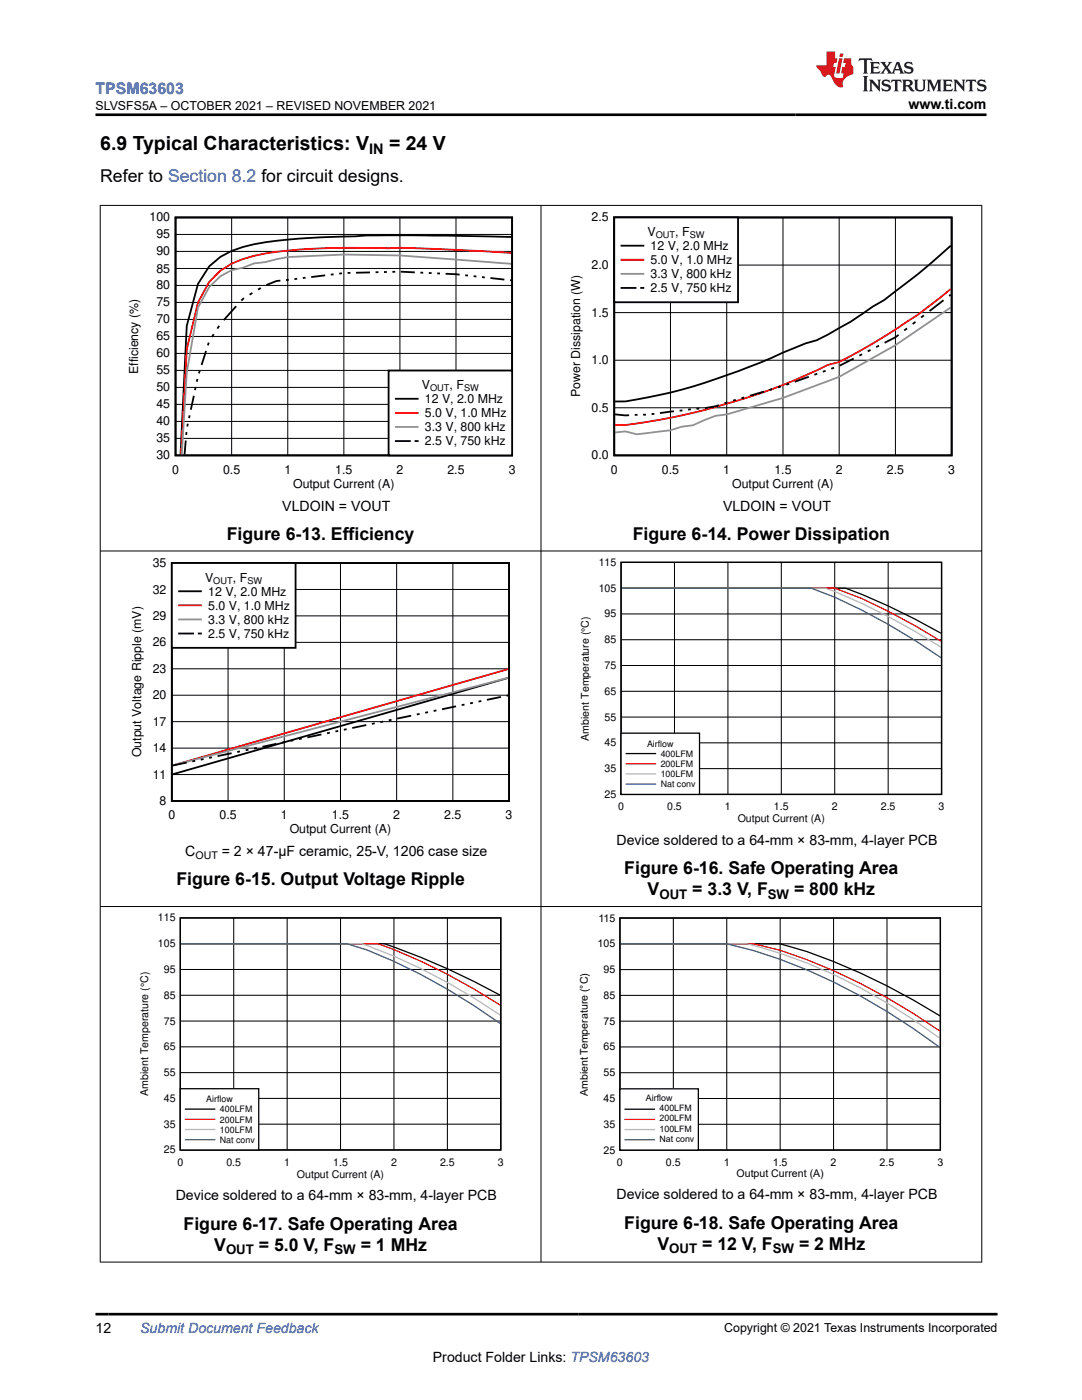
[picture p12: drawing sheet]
<svg xmlns="http://www.w3.org/2000/svg" width="216mm" height="279mm" viewBox="0 0 216 279" stroke-linecap="round" stroke-linejoin="round" font-family="sans-serif">
<defs><g id="words">
<g font-size="3.9">
<text x="20" y="29.9">6.9 Typical Characteristics: V</text>
<text x="77.6" y="29.9">= 24 V</text>
</g>
<g font-size="3.5">
<text x="20" y="36.4">Refer to Section 8.2 for circuit designs.</text>
<text x="45.3" y="107.7">Figure 6-13. Efficiency</text>
<text x="126.2" y="107.7">Figure 6-14. Power Dissipation</text>
<text x="35.2" y="176.7">Figure 6-15. Output Voltage Ripple</text>
<text x="124.6" y="174.5">Figure 6-16. Safe Operating Area</text>
<text x="129.2" y="178.7">V</text>
<text x="138.1" y="178.7">= 3.3 V, F</text>
<text x="158.5" y="178.7">= 800 kHz</text>
<text x="36.6" y="245.4">Figure 6-17. Safe Operating Area</text>
<text x="124.6" y="245.2">Figure 6-18. Safe Operating Area</text>
<text x="42.7" y="249.7">V</text>
<text x="51.7" y="249.7">= 5.0 V, F</text>
<text x="72" y="249.7">= 1 MHz</text>
<text x="131.2" y="249.4">V</text>
<text x="140.1" y="249.4">= 12 V, F</text>
<text x="159.4" y="249.4">= 2 MHz</text>
</g>
<text font-size="3.2" fill="#00f" x="19" y="18.7">TPSM63603</text>
<text font-size="2.9" x="73.6" y="30.7">IN</text>
<g font-size="2.8">
<text x="181.3" y="21.8">www.ti.com</text>
<text x="56.3" y="101.9">VLDOIN = VOUT</text>
<text x="144.3" y="101.9">VLDOIN = VOUT</text>
<text x="37" y="170.9">C</text>
<text x="44.3" y="170.9">= 2 × 47-µF ceramic, 25-V, 1206 case size</text>
<text x="123" y="168.6">Device soldered to a 64-mm × 83-mm, 4-layer PCB</text>
<text x="35.1" y="239.6">Device soldered to a 64-mm × 83-mm, 4-layer PCB</text>
<text x="123" y="239.3">Device soldered to a 64-mm × 83-mm, 4-layer PCB</text>
<text x="19" y="266.1">12</text>
<text x="86.4" y="271.7">Product Folder Links: TPSM63603</text>
</g>
<text font-size="2.8" fill="#00f" x="28" y="266.1">Submit Document Feedback</text>
<g font-size="2.6">
<text x="131.6" y="179.4">OUT</text>
<text x="153.2" y="179.4">SW</text>
<text x="45.1" y="250.4">OUT</text>
<text x="66.7" y="250.4">SW</text>
<text x="133.5" y="250.1">OUT</text>
<text x="154.2" y="250.1">SW</text>
</g>
<g font-size="2.5">
<text x="19" y="21.9">SLVSFS5A – OCTOBER 2021 – REVISED NOVEMBER 2021</text>
<text x="29.8" y="44.2">100</text>
<text x="31.2" y="47.6">95</text>
<text x="118" y="44.2">2.5</text>
<text x="129.2" y="47.1">V</text>
<text x="134.8" y="47.1">, F</text>
<text x="31.2" y="51">90</text>
<text x="118" y="53.7">2.0</text>
<text x="129.8" y="49.9">12 V, 2.0 MHz</text>
<text x="129.8" y="52.7">5.0 V, 1.0 MHz</text>
<text x="31.2" y="57.8">80</text>
<text x="31.2" y="54.4">85</text>
<text x="129.8" y="55.5">3.3 V, 800 kHz</text>
<text x="129.8" y="58.3">2.5 V, 750 kHz</text>
<text x="31.2" y="64.6">70</text>
<text x="31.2" y="61.2">75</text>
<text x="118" y="63.2">1.5</text>
<text x="31.2" y="71.3">60</text>
<text x="31.2" y="68">65</text>
<text x="27.6" y="74.7" transform="rotate(-90 27.6 74.7)">Efficiency (%)</text>
<text x="31.2" y="74.7">55</text>
<text x="84.2" y="77.7">V</text>
<text x="89.7" y="77.7">, F</text>
<text x="118" y="72.7">1.0</text>
<text x="31.2" y="81.5">45</text>
<text x="31.2" y="78.1">50</text>
<text x="84.8" y="80.5">12 V, 2.0 MHz</text>
<text x="84.8" y="83.3">5.0 V, 1.0 MHz</text>
<text x="115.7" y="79.3" transform="rotate(-90 115.7 79.3)">Power Dissipation (W)</text>
<text x="118" y="82.2">0.5</text>
<text x="31.2" y="88.3">35</text>
<text x="31.2" y="84.9">40</text>
<text x="84.8" y="86.1">3.3 V, 800 kHz</text>
<text x="84.8" y="88.9">2.5 V, 750 kHz</text>
<text x="31.2" y="91.7">30</text>
<text x="34.3" y="94.5">0</text>
<text x="44.5" y="94.5">0.5</text>
<text x="56.7" y="94.5">1</text>
<text x="66.9" y="94.5">1.5</text>
<text x="79.1" y="94.5">2</text>
<text x="89.3" y="94.5">2.5</text>
<text x="101.5" y="94.5">3</text>
<text x="118" y="91.7">0.0</text>
<text x="121.9" y="94.5">0</text>
<text x="132.1" y="94.5">0.5</text>
<text x="144.3" y="94.5">1</text>
<text x="154.5" y="94.5">1.5</text>
<text x="166.8" y="94.5">2</text>
<text x="177" y="94.5">2.5</text>
<text x="189.2" y="94.5">3</text>
<text x="58.5" y="97.3">Output Current (A)</text>
<text x="146.1" y="97.3">Output Current (A)</text>
<text x="30.5" y="113.2">35</text>
<text x="30.5" y="118.4">32</text>
<text x="40.9" y="116.1">V</text>
<text x="41.5" y="118.9">12 V, 2.0 MHz</text>
<text x="46.5" y="116.1">, F</text>
<text x="30.5" y="123.7">29</text>
<text x="41.5" y="121.7">5.0 V, 1.0 MHz</text>
<text x="41.5" y="124.5">3.3 V, 800 kHz</text>
<text x="30.5" y="129">26</text>
<text x="41.5" y="127.3">2.5 V, 750 kHz</text>
<text x="30.5" y="134.3">23</text>
<text x="30.5" y="139.6">20</text>
<text x="30.5" y="144.8">17</text>
<text x="28.2" y="151.1" transform="rotate(-90 28.2 151.1)">Output Voltage Ripple (mV)</text>
<text x="30.5" y="155.4">11</text>
<text x="30.5" y="150.1">14</text>
<text x="31.8" y="160.7">8</text>
<text x="33.6" y="163.5">0</text>
<text x="43.8" y="163.5">0.5</text>
<text x="56" y="163.5">1</text>
<text x="57.8" y="166.3">Output Current (A)</text>
<text x="66.2" y="163.5">1.5</text>
<text x="78.5" y="163.5">2</text>
<text x="88.7" y="163.5">2.5</text>
<text x="100.9" y="163.5">3</text>
<text x="144.5" y="265.8">Copyright © 2021 Texas Instruments Incorporated</text>
</g>
<g font-size="2.1">
<text x="119.5" y="112.9">115</text>
<text x="119.5" y="118.1">105</text>
<text x="120.6" y="123.2">95</text>
<text x="120.6" y="128.4">85</text>
<text x="120.6" y="133.5">75</text>
<text x="120.6" y="143.8">55</text>
<text x="120.6" y="138.7">65</text>
<text x="117.5" y="147.8" transform="rotate(-90 117.5 147.8)">Ambient Temperature (°C)</text>
<text x="120.6" y="149">45</text>
<text x="120.6" y="154.1">35</text>
<text x="120.6" y="159.2">25</text>
<text x="123.3" y="161.7">0</text>
<text x="133.1" y="161.7">0.5</text>
<text x="144.7" y="161.7">1</text>
<text x="154.4" y="161.7">1.5</text>
<text x="166" y="161.7">2</text>
<text x="175.8" y="161.7">2.5</text>
<text x="187.3" y="161.7">3</text>
<text x="147.2" y="164.1">Output Current (A)</text>
<text x="39" y="171.4">OUT</text>
<text x="31.5" y="183.9">115</text>
<text x="119.4" y="183.9">115</text>
<text x="31.5" y="189">105</text>
<text x="119.2" y="189.1">105</text>
<text x="32.7" y="194.2">95</text>
<text x="120.4" y="194.2">95</text>
<text x="32.7" y="199.3">85</text>
<text x="120.4" y="199.3">85</text>
<text x="32.7" y="209.6">65</text>
<text x="32.7" y="204.5">75</text>
<text x="120.4" y="209.6">65</text>
<text x="120.4" y="204.5">75</text>
<text x="32.7" y="214.8">55</text>
<text x="120.4" y="214.8">55</text>
<text x="29.6" y="218.8" transform="rotate(-90 29.6 218.8)">Ambient Temperature (°C)</text>
<text x="32.7" y="219.9">45</text>
<text x="117.3" y="218.8" transform="rotate(-90 117.3 218.8)">Ambient Temperature (°C)</text>
<text x="120.4" y="219.9">45</text>
<text x="32.7" y="225.1">35</text>
<text x="120.4" y="225.1">35</text>
<text x="32.7" y="230.2">25</text>
<text x="35.4" y="232.6">0</text>
<text x="45.2" y="232.6">0.5</text>
<text x="56.7" y="232.6">1</text>
<text x="66.5" y="232.6">1.5</text>
<text x="78" y="232.6">2</text>
<text x="87.8" y="232.6">2.5</text>
<text x="99.3" y="232.6">3</text>
<text x="120.4" y="230.2">25</text>
<text x="123.1" y="232.7">0</text>
<text x="132.9" y="232.7">0.5</text>
<text x="144.4" y="232.7">1</text>
<text x="154.2" y="232.7">1.5</text>
<text x="165.7" y="232.7">2</text>
<text x="175.5" y="232.7">2.5</text>
<text x="187.1" y="232.7">3</text>
<text x="59.3" y="235.1">Output Current (A)</text>
<text x="147" y="234.8">Output Current (A)</text>
</g>
<g font-size="1.8">
<text x="130.8" y="47.5">OUT</text>
<text x="137.6" y="47.5">SW</text>
<text x="85.8" y="78.1">OUT</text>
<text x="92.6" y="78.1">SW</text>
<text x="42.6" y="116.5">OUT</text>
<text x="49.4" y="116.5">SW</text>
<text x="129.1" y="149">Airflow</text>
<text x="131.8" y="151">400LFM</text>
<text x="131.8" y="153.1">200LFM</text>
<text x="131.8" y="155.1">100LFM</text>
<text x="131.8" y="157.1">Nat conv</text>
<text x="41.2" y="220">Airflow</text>
<text x="43.9" y="222">400LFM</text>
<text x="128.9" y="219.7">Airflow</text>
<text x="131.6" y="221.8">400LFM</text>
<text x="43.9" y="224">200LFM</text>
<text x="43.9" y="226.1">100LFM</text>
<text x="131.6" y="223.8">200LFM</text>
<text x="131.6" y="225.8">100LFM</text>
<text x="131.6" y="227.9">Nat conv</text>
<text x="43.9" y="228.1">Nat conv</text>
</g>
</g></defs>
<g fill="none" stroke="#000" stroke-width=".36">
<path d="M35 43.4h67.2v47.5h-67.2zM48.7 59.5l-.5 .5M50.4 58.5l-.6 .3M52 57.5l-.5 .3M56 56l-.8 .1-2 .8M57.6 55.8l-.5 .1M59.3 55.6l-.6 .1M61 55.4l-.6 .1M64.9 54.9l-2.8 .4M66.6 54.7l-.6 .1M68.2 54.5l-.5 .1M69.9 54.5h-.5"/>
<path d="M73.8 54.4h-2.8M75.5 54.3h-.6M77.2 54.3h-.6M78.9 54.2l-.6 .1M80 54.2l2.8 .2M83.9 54.4h.5M85.6 54.5h.5M87.2 54.6h.6M88.9 54.6l2.8 .2M92.8 54.9l.6 .1M94.5 55.1l.6 .1M96.2 55.3l.5 .1"/>
<path d="M97.9 55.5l2.7 .3M101.8 55.9h.2M102 47.3l-2-.1a400.7 400.7 0 0 0-42.6 .6 42 42 0 0 0-11.2 2.3l-2.2 1.2-2.3 1.9-2.2 3.5-2.2 8.3-1.3 25.7M38.7 79l-.6 2.8M39 77.3l-.1 .6M39.4 75.6l-.1 .6M39.9 74l-.2 .5M41.1 70l-.9 2.8M41.7 68.4l-.2 .5M42.6 66.7l-.3 .6M43.7 65l-.3 .6M47.1 61.1l-2.5 2.8"/>
<path d="M37.1 87.9l-.3 2.8M37.2 86.2v.6M37.5 84.6l-.1 .5M37.8 82.9l-.1 .5"/>
</g>
<g fill="none" stroke="#000" stroke-width=".2">
<path d="M35 57h67.2M35 53.6h67.2M35 50.2h67.2M35 46.8h67.2M46.2 43.4v47.5M57.4 43.4v47.5M68.6 43.4v47.5M79.8 43.4v47.5M91 43.4v47.5M35 77.3h67.2M35 73.9h67.2M35 70.5h67.2"/>
<path d="M35 67.1h67.2M35 63.7h67.2M35 60.4h67.2M35 87.5h67.2M35 84.1h67.2M35 80.7h67.2"/>
</g>
<path d="M102 50.5a346.1 346.1 0 0 0-42.3-.7 38.6 38.6 0 0 0-13.5 2.8l-2.2 1.4-2.3 2.3-2.2 4.1-2.2 9.4-1.2 20.9" fill="none" stroke="#f00" stroke-width=".36"/>
<path d="M102 52.7l-22.2-1.7-11.2-.2-11.2 .5-4.5 1-2.2 .3-2.2 .8-2.3 .5-2.2 1.2-2.3 2.2-2.2 4.1-2.2 13-1 16.3" fill="none" stroke="#919191" stroke-width=".36"/>
<path d="M77.5 74h24.7v16.9h-24.7z" fill-rule="evenodd" fill="#fff"/>
<g fill="none" stroke="#000" stroke-width=".36">
<path d="M122.6 43.4h67.3v47.5h-67.3zM188.3 59.9l-2.8 2.2M189.7 49l-2 1.9a138.2 138.2 0 0 1-11.3 9l-2.2 1.3a65.7 65.7 0 0 1-11.2 6.7 63.2 63.2 0 0 0-9 3.5 121 121 0 0 1-29.2 8.7h-2.1M189.7 58.8l-.3 .3M77.5 74h24.7v16.9h-24.7zM79 79.6h4.3M146.8 79.8l-.5 .2M148.5 79.3l-.6 .2M152.4 78.2l-2.8 .8M154.1 77.7l-.6 .1M155.8 77.2l-.6 .1M157.5 76.6l-.6 .2"/>
<path d="M161.4 75.2l-2.8 1M163.1 74.6l-.6 .2M164.7 74l-.5 .2M166.4 73.4l-.5 .2M170.3 71.6l-2.8 1.4M172 70.7l-.5 .3M173.7 69.8l-.6 .3M175.4 69l-.6 .3M179.3 66.8l-.6 .5-2.2 1.1M181 65.5l-.6 .5M182.7 64.2l-.6 .5M184.4 62.9l-.6 .5"/>
<path d="M79 88h2.8M82.9 88h.4M122.7 82.7l2.8 .2M127.2 82.8h-.5M128.9 82.8h-.6M130.6 82.6l-.6 .1M134.5 82.1l-2.8 .3M136.2 81.9l-.6 .1M137.9 81.7l-.6 .1M139.5 81.5l-.5 .1M143.5 80.9l-2.8 .6M145.1 80.3l-.5 .2"/>
</g>
<path d="M189.7 57.7a112.1 112.1 0 0 1-11 8.1l-4.5 2.7-4.5 2.6-2.3 1.1-2.2 .6a133.5 133.5 0 0 1-40.4 12h-2.1M79 82.4h4.3" fill="none" stroke="#f00" stroke-width=".36"/>
<path d="M189.7 61.4l-11 7.5-11.3 6.3-11.2 4.2-11.2 3.3-2.2 .3-4.5 1.9-2.3 .3-2.2 .7-6.7 .8-2.3-.6-2.1 .2M79 85.2h4.3" fill="none" stroke="#919191" stroke-width=".36"/>
<path d="M122.6 52.9h67.3M133.8 43.4v47.5M145 43.4v47.5M156.2 43.4v47.5M167.4 43.4v47.5M178.7 43.4v47.5M122.6 71.9h67.3M122.6 62.4h67.3M122.6 81.4h67.3" fill="none" stroke="#000" stroke-width=".2"/>
<path d="M122.6 43.4h24.7v16.9h-24.7z" fill-rule="evenodd" fill="#fff"/>
<g fill="none" stroke="#000" stroke-width=".36">
<path d="M122.6 43.4h24.7v16.9h-24.7zM124 49h4.4M124 57.5h2.8M127.9 57.5h.5M34.3 112.4h67.3v47.5h-67.3zM96 139.9l-.5 .1M100 139.1l-2.8 .6M101.4 135.3l-66.9 19.2M101.4 138.8l-.3 .1M37.3 152.2l-2.8 .6M38.9 151.8l-.5 .2M40.6 151.5l-.5 .1"/>
<path d="M42.3 151.1l-.6 .1M46.2 150.3l-2.8 .6M47.9 150l-.6 .1M49.6 149.6l-.6 .1M51.3 149.3l-.6 .1M55.2 148.4l-2.8 .6M56.9 148.1l-.6 .1M58.5 147.7l-.5 .2M60.2 147.4l-.5 .1M64.1 146.6l-2.8 .6M65.8 146.2l-.6 .1M67.5 145.9l-.6 .1"/>
<path d="M69.2 145.5l-.6 .1M73.1 144.7l-2.8 .6M74.8 144.3l-.6 .2M76.4 144l-.5 .1M78.1 143.7l-.5 .1M82 142.8l-2.8 .6M83.7 142.5l-.5 .1M85.4 142.1l-.6 .1M87.1 141.8l-.6 .1M91 141l-2.8 .5M92.7 140.6l-.6 .1M94.4 140.3l-.6 .1"/>
</g>
<path d="M124 51.8h4.4M101.4 133.5l-66.9 19.3" fill="none" stroke="#f00" stroke-width=".36"/>
<path d="M124 54.7h4.4M101.4 135.3l-66.9 17.5" fill="none" stroke="#919191" stroke-width=".36"/>
<g fill="none" stroke="#000" stroke-width=".2">
<path d="M34.3 117.6h67.3M45.5 112.4v47.5M56.7 112.4v47.5M67.9 112.4v47.5M79.1 112.4v47.5M90.4 112.4v47.5M34.3 138.7h67.3M34.3 133.5h67.3M34.3 128.2h67.3M34.3 122.9h67.3M34.3 154.6h67.3M34.3 149.3h67.3"/>
<path d="M34.3 144h67.3"/>
</g>
<path d="M34.3 112.4h24.7v16.9h-24.7z" fill-rule="evenodd" fill="#fff"/>
<path d="M34.3 112.4h24.7v16.9h-24.7zM35.7 118h4.4M35.7 126.4h2.8M39.7 126.4h.4" fill="none" stroke="#000" stroke-width=".36"/>
<path d="M35.7 120.8h4.4" fill="none" stroke="#f00" stroke-width=".36"/>
<path d="M35.7 123.6h4.4" fill="none" stroke="#919191" stroke-width=".36"/>
<path d="M123.9 112.2h64v46.3h-64zM124 117.4h44.7a126.7 126.7 0 0 1 19.1 9" fill="none" stroke="#000" stroke-width=".26"/>
<g fill="none" stroke="#000" stroke-width=".21">
<path d="M123.9 117.4h64M134.6 112.2v46.3M145.2 112.2v46.3M155.9 112.2v46.3M166.6 112.2v46.3M177.2 112.2v46.3M123.9 138h64M123.9 132.8h64M123.9 127.7h64M123.9 122.5h64M123.9 153.4h64M123.9 148.3h64"/>
<path d="M123.9 143.1h64"/>
</g>
<path d="M124 117.4h42.6a109.6 109.6 0 0 1 21.2 10.6" fill="none" stroke="#f00" stroke-width=".26"/>
<path d="M124 117.4h40.6a116.4 116.4 0 0 1 23.2 11.8" fill="none" stroke="#b8b8b8" stroke-width=".26"/>
<path d="M124 117.4h37.9a112 112 0 0 1 25.9 13.8" fill="none" stroke="#295c75" stroke-width=".26"/>
<path d="M123.9 146.3h15.7v12.2h-15.7z" fill-rule="evenodd" fill="#fff"/>
<path d="M123.9 146.3h15.7v12.2h-15.7zM125 150.4h5.8M36 183.2h63.9v46.3h-63.9zM36.1 188.3h40.6a145 145 0 0 1 23.1 10.3" fill="none" stroke="#000" stroke-width=".26"/>
<path d="M125 152.4h5.8M36.1 188.3h39.3a116.6 116.6 0 0 1 24.4 12.3" fill="none" stroke="#f00" stroke-width=".26"/>
<path d="M125 154.5h5.8M36.1 188.3h36.1a119.2 119.2 0 0 1 27.6 14.3" fill="none" stroke="#b8b8b8" stroke-width=".26"/>
<path d="M125 156.5h5.8M36.1 188.3h33.1l4.1 1.3a121.1 121.1 0 0 1 26.5 14.7" fill="none" stroke="#295c75" stroke-width=".26"/>
<g fill="none" stroke="#000" stroke-width=".21">
<path d="M36 198.6h63.9M36 193.5h63.9M36 188.3h63.9M46.6 183.2v46.3M57.3 183.2v46.3M68 183.2v46.3M78.6 183.2v46.3M89.3 183.2v46.3M36 219.2h63.9M36 214.1h63.9M36 208.9h63.9M36 203.8h63.9"/>
<path d="M36 224.4h63.9"/>
</g>
<path d="M36 217.3h15.6v12.2h-15.6z" fill-rule="evenodd" fill="#fff"/>
<path d="M36 217.3h15.6v12.2h-15.6zM37 221.3h5.9" fill="none" stroke="#000" stroke-width=".26"/>
<path d="M37 223.4h5.9" fill="none" stroke="#f00" stroke-width=".26"/>
<path d="M37 225.4h5.9" fill="none" stroke="#b8b8b8" stroke-width=".26"/>
<path d="M37 227.4h5.9" fill="none" stroke="#295c75" stroke-width=".26"/>
<path d="M123.7 183.2h63.9v46.3h-63.9zM123.8 188.4h31.9a112 112 0 0 1 26.6 11.2l5.2 3.1" fill="none" stroke="#000" stroke-width=".25"/>
<g fill="none" stroke="#000" stroke-width=".2">
<path d="M123.7 198.6h63.9M123.7 193.5h63.9M123.7 188.4h63.9M134.4 183.2v46.3M145 183.2v46.3M155.7 183.2v46.3M166.3 183.2v46.3M177 183.2v46.3M123.7 219.2h63.9M123.7 214.1h63.9M123.7 208.9h63.9M123.7 203.8h63.9"/>
<path d="M123.7 224.4h63.9"/>
</g>
<path d="M123.8 188.4h26.5l5.4 1.2a121.7 121.7 0 0 1 31.8 16.1" fill="none" stroke="#f00" stroke-width=".25"/>
<path d="M123.8 188.4h25.3a107.8 107.8 0 0 1 38.4 18.8" fill="none" stroke="#b8b8b8" stroke-width=".25"/>
<path d="M123.8 188.4h21.2a108.2 108.2 0 0 1 37.3 16.9l5.2 3.7" fill="none" stroke="#295c74" stroke-width=".25"/>
<path d="M123.7 217.3h15.6v12.2h-15.6z" fill-rule="evenodd" fill="#fff"/>
<path d="M123.7 217.3h15.6v12.2h-15.6zM124.7 221.4h5.9" fill="none" stroke="#000" stroke-width=".25"/>
<path d="M124.7 223.4h5.9" fill="none" stroke="#f00" stroke-width=".25"/>
<path d="M124.7 225.4h5.9" fill="none" stroke="#b8b8b8" stroke-width=".25"/>
<path d="M124.7 227.5h5.9" fill="none" stroke="#295c74" stroke-width=".25"/>
<path d="M19.9 41h176.1M20 40.9v211M107.9 40.9v211M195.9 40.9v211M19.9 110h176.1M19.9 180.9h176.1M19.9 251.9h176.1" fill="none" stroke="#000" stroke-width=".2"/>
<path d="M171.5 11.6l-.2 .6 .5-.2h.6v.1v2.2l-.2 .4h1l-.2-.4v-2.2v-.1h.5l.5 .2-.1-.6zM173.6 12.4l.2 .3v1.6l-.2 .4h1.9l.1-.6a1.08 1.08 0 0 1-1.3 .2v-.7h.6l.4 .2v-.7l-.4 .2h-.6v-.5l.2-.2a1 1 0 0 1 1 .3l-.1-.5zM175.7 12.4l.9 1.1-1 1.2h.9l-.2-.2 .5-.8 .4 .8-.2 .2h1.6l-.2-.2 .2-.5h.9l.1 .5-.1 .2h.9l-.2-.4-.8-1.9h-.5l-.9 2.1-.9-1.1 .9-1h-.8l.2 .2-.4 .6-.4-.6 .2-.2zM179 12.8l.4 1h-.7zM180.7 12.5a.65 .65 0 0 0-.2 .7 .65 .65 0 0 0 .6 .5l.6 .1 .1 .3a.79 .79 0 0 1-.7 .4 .79 .79 0 0 1-.7-.5l.1 .7 .2-.1a.93 .93 0 0 0 1.1 0 .93 .93 0 0 0 .4-.9 1.46 1.46 0 0 0-1.2-.6l-.1-.3a1.09 1.09 0 0 1 1.2 .2l-.2-.6-.1 .1-.5-.2zM172.2 15.2l.2 .4v2.2l-.2 .4h1l-.2-.4v-2.2l.2-.4zM173.4 15.9l.2 .4v1.5l-.2 .4h.8l-.3-.4 .1-1.3 1.6 1.8v-2l.2-.4h-.7l.1 .2 .1 1.1-1.2-1.3zM176.2 16a.65 .65 0 0 0-.2 .8 .65 .65 0 0 0 .6 .4l.6 .2 .1 .2a.79 .79 0 0 1-.7 .4 .79 .79 0 0 1-.7-.5l.1 .7 .2-.1a.93 .93 0 0 0 1.1 .1 .93 .93 0 0 0 .4-1 1.46 1.46 0 0 0-1.2-.5l-.1-.4a1.09 1.09 0 0 1 1.2 .2l-.1-.6-.2 .1-.5-.1zM177.9 15.9l-.1 .6a.63 .63 0 0 1 .8-.3v1.6l-.3 .4h1l-.2-.4v-1.6a.66 .66 0 0 1 .8 .3l-.1-.6zM180 15.9l.2 .4v1.5l-.2 .4h1l-.2-.2-.1-.7h.5l.1 .2a.79 .79 0 0 0 1.2 .6l-1-.9a.61 .61 0 0 0 .6-.6 .61 .61 0 0 0-.5-.7zM180.8 16.2h.1a.47 .47 0 0 1 .5 .1 .47 .47 0 0 1 .1 .5l-.1 .1-.7 .1zM182.3 15.9l.2 .2a2.27 2.27 0 0 0 .4 2 1.04 1.04 0 0 0 1.7-.7v-1.3l.2-.2h-.8l.2 .4v1.1a.6 .6 0 0 1-.6 .6 .6 .6 0 0 1-.6-.6v-1.1l.3-.4zM184.9 15.9l.2 .4v1.5l-.2 .4h.8l-.3-.4v-1.4l.9 1.9 .9-1.9v1.4l-.3 .4h1l-.2-.4v-1.5l.2-.4h-.8l-.7 1.5-.6-1.5zM188.1 15.9l.2 .4v1.5l-.2 .4h1.9l.1-.6a1.09 1.09 0 0 1-1.3 .2v-.7h.6l.4 .2v-.6l-.4 .2h-.6v-.6l.2-.1a1.01 1.01 0 0 1 1 .3l-.1-.6zM190.2 15.9l.3 .4v1.5l-.3 .4h.8l-.2-.4v-1.3l1.6 1.8v-2l.2-.4h-.7l.2 .2v1.1l-1.2-1.3zM192.8 15.9l-.1 .6a.63 .63 0 0 1 .8-.3v1.6l-.3 .4h1l-.2-.4v-1.6a.66 .66 0 0 1 .8 .3l-.1-.6zM195.2 16a.65 .65 0 0 0-.2 .8 .65 .65 0 0 0 .6 .4l.6 .2 .2 .2a.79 .79 0 0 1-.7 .4 .79 .79 0 0 1-.7-.5l.1 .7 .2-.1a.93 .93 0 0 0 1 .1 .93 .93 0 0 0 .5-1 1.46 1.46 0 0 0-1.3-.5v-.4a1.09 1.09 0 0 1 1.2 .2l-.2-.6-.2 .1-.5-.1z" fill="#231f20"/>
<path d="M164.9 10.3v2.7h-2l.1 .4 .8 1a.95 .95 0 0 0 1 .9 .59 .59 0 0 1 .5-.4 .59 .59 0 0 1 .5 .3l.4 .8a1.59 1.59 0 0 0 2.1 1.4 1.61 1.61 0 0 1 1-2.3l1-.3-.1-1.5a1.59 1.59 0 0 1-.3-1.7h-1.5l-.2 .9h.6l-.2 .9h-.5l-.2 .9v.3l.4 .1-.1 .9h-.7a.73 .73 0 0 1-1-.7l.3-1.5h-.5l.1-.9h.5l.2-.9h-.5v-1.3zM167.4 11.6l-.6 3.1h.7l.6-3.1zM167.6 10.7l-.1 .6h.7l.1-.6z" fill="#ed1c24"/>
<path d="M19 22.9h177.8M19 262.3h180" fill="none" stroke="#000" stroke-width=".53"/>
<use href="#words"/>
</svg>
